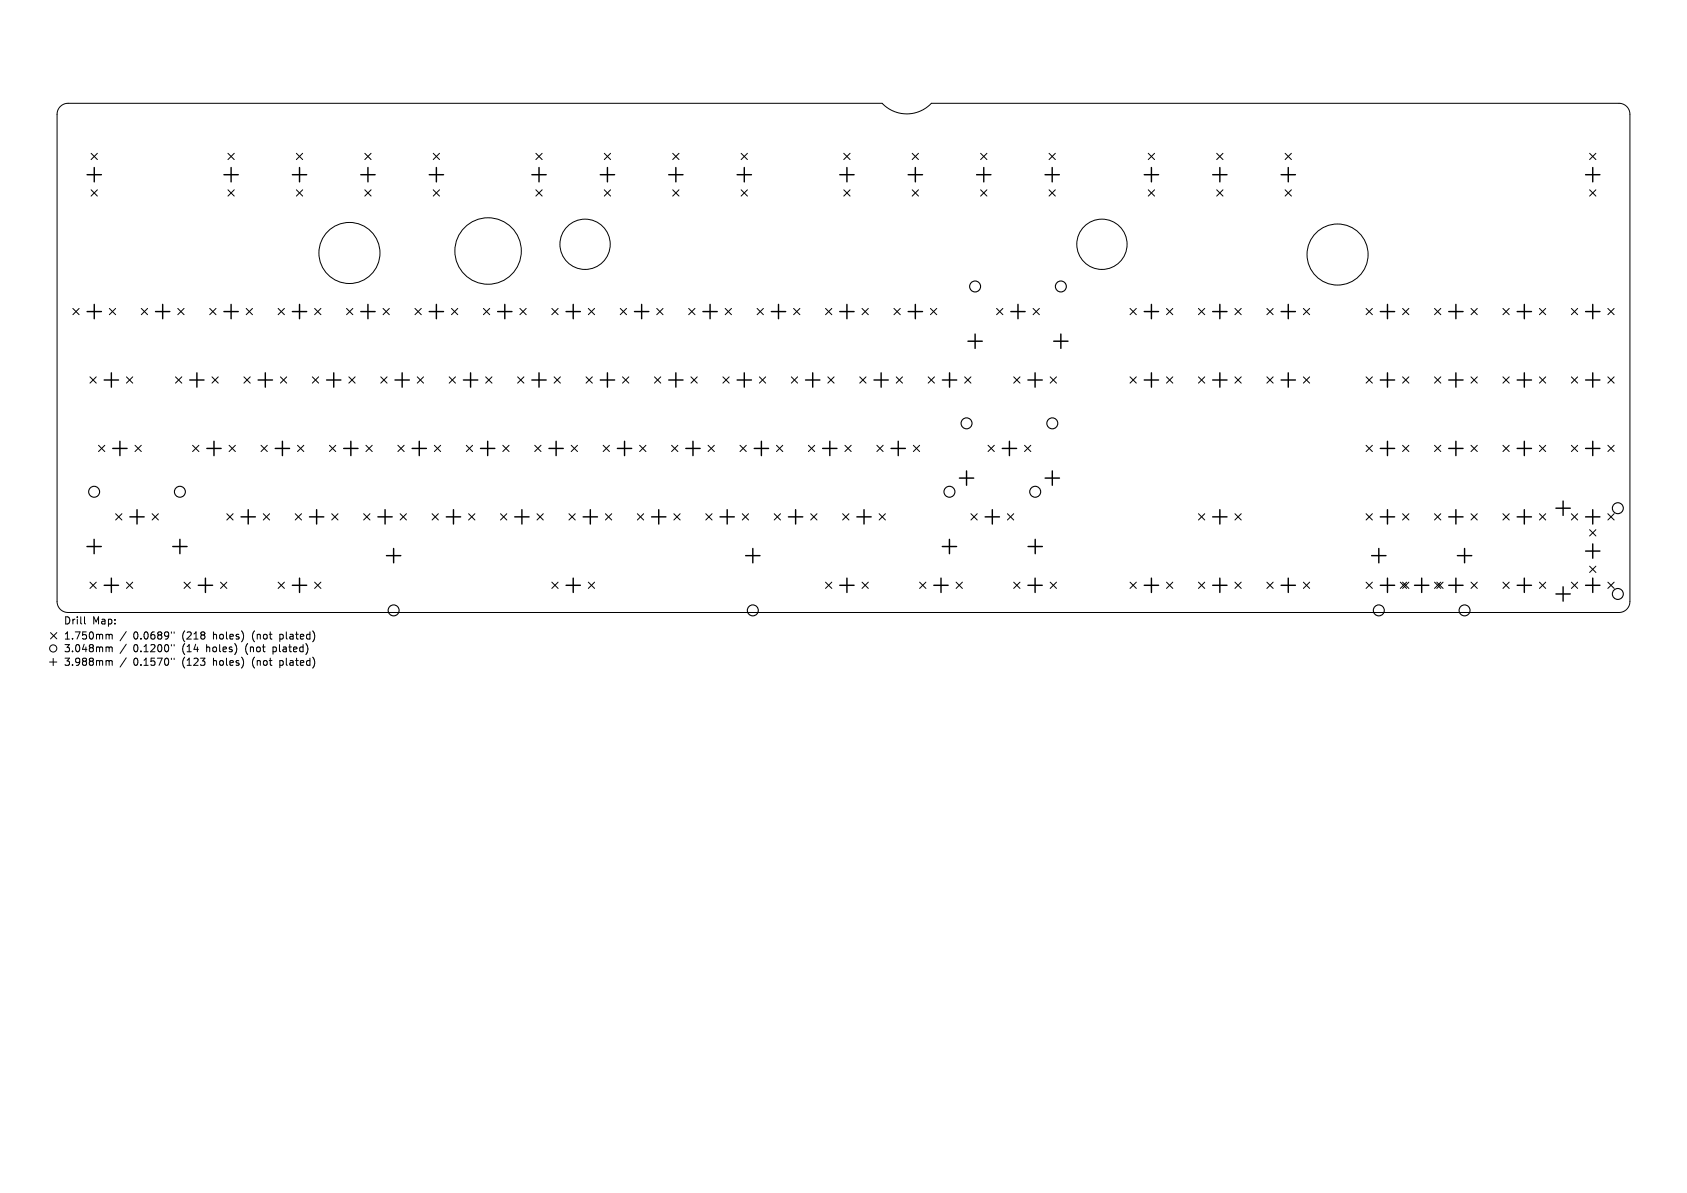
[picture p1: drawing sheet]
<svg xmlns="http://www.w3.org/2000/svg" width="297mm" height="210mm" viewBox="0 0 297 210" stroke-linecap="round" stroke-linejoin="round" font-family="sans-serif">
<defs><g id="words">
<g font-size="1.8">
<text x="11.3" y="110">Drill</text>
<text x="11.3" y="112.7">1.750mm</text>
<text x="16.3" y="110">Map:</text>
<text x="23.4" y="112.7">0.0689&quot;</text>
<text x="32.1" y="112.7">(218</text>
<text x="37.5" y="112.7">holes)</text>
<text x="44.5" y="112.7">(not</text>
<text x="49.3" y="112.7">plated)</text>
<text x="11.3" y="114.9">3.048mm</text>
<text x="11.3" y="117.3">3.988mm</text>
<text x="23.4" y="114.9">0.1200&quot;</text>
<text x="23.4" y="117.3">0.1570&quot;</text>
<text x="32.1" y="114.9">(14</text>
<text x="32.1" y="117.3">(123</text>
<text x="36.3" y="114.9">holes)</text>
<text x="37.5" y="117.3">holes)</text>
<text x="43.3" y="114.9">(not</text>
<text x="44.5" y="117.3">(not</text>
<text x="48.1" y="114.9">plated)</text>
<text x="49.3" y="117.3">plated)</text>
</g>
</g></defs>
<g fill="none" stroke="#000" stroke-width=".18">
<path d="M10.7 18.7l.5-.4 .8-.1h143.3a6 6 0 0 0 8.7 0h121a1.93 1.93 0 0 1 2 1.9v85.8a1.93 1.93 0 0 1-2 1.9h-273a1.93 1.93 0 0 1-2-1.9v-85.8l.2-.6zM16 27l1.1 1.1M16 33.4l1.1 1.1M17.1 27l-1.1 1.1M17.1 33.4l-1.1 1.1M40.1 27l1.1 1.1M40.1 33.4l1.1 1.1M41.2 27l-1.1 1.1M41.2 33.4l-1.1 1.1M52.2 27l1.1 1.1M52.2 33.4l1.1 1.1M53.3 27l-1.1 1.1"/>
<path d="M53.3 33.4l-1.1 1.1M64.2 27l1.1 1.1M64.2 33.4l1.1 1.1M65.3 27l-1.1 1.1M65.3 33.4l-1.1 1.1M76.3 27l1.1 1.1M76.3 33.4l1.1 1.1M77.4 27l-1.1 1.1M77.4 33.4l-1.1 1.1M94.3 27l1.1 1.1M94.3 33.4l1.1 1.1M95.4 27l-1.1 1.1"/>
<path d="M95.4 33.4l-1.1 1.1M106.4 27l1.1 1.1M106.4 33.4l1.1 1.1M107.5 27l-1.1 1.1M107.5 33.4l-1.1 1.1M118.4 27l1.1 1.1M118.4 33.4l1.1 1.1M119.5 27l-1.1 1.1M119.5 33.4l-1.1 1.1M130.5 27l1.1 1.1M130.5 33.4l1.1 1.1M131.6 27l-1.1 1.1"/>
<path d="M131.6 33.4l-1.1 1.1M148.6 27l1.1 1.1M148.6 33.4l1.1 1.1M149.7 27l-1.1 1.1M149.7 33.4l-1.1 1.1M160.6 27l1.1 1.1M160.6 33.4l1.1 1.1M161.7 27l-1.1 1.1M161.7 33.4l-1.1 1.1M172.6 27l1.1 1.1M172.6 33.4l1.1 1.1M173.7 27l-1.1 1.1"/>
<path d="M173.7 33.4l-1.1 1.1M184.7 27l1.1 1.1M184.7 33.4l1.1 1.1M185.8 27l-1.1 1.1M185.8 33.4l-1.1 1.1M202.2 27l1.1 1.1M202.2 33.4l1.1 1.1M203.3 27l-1.1 1.1M203.3 33.4l-1.1 1.1M214.2 27l1.1 1.1M214.2 33.4l1.1 1.1M215.3 27l-1.1 1.1"/>
<path d="M215.3 33.4l-1.1 1.1M226.2 27l1.2 1.1M226.2 33.4l1.2 1.1M227.4 27l-1.2 1.1M227.4 33.4l-1.2 1.1M279.9 27l1.1 1.1M279.9 33.4l1.1 1.1M281 27l-1.1 1.1M281 33.4l-1.1 1.1M12.8 54.3l1.1 1.1M13.9 54.3l-1.1 1.1M19.3 54.3l1.1 1.1"/>
<path d="M20.4 54.3l-1.1 1.1M24.9 54.3l1.1 1.1M26 54.3l-1.1 1.1M31.3 54.3l1.1 1.1M32.4 54.3l-1.1 1.1M36.9 54.3l1.1 1.1M38 54.3l-1.1 1.1M43.3 54.3l1.2 1.1M44.5 54.3l-1.2 1.1M49 54.3l1.1 1.1M50.1 54.3l-1.1 1.1M55.4 54.3l1.1 1.1"/>
<path d="M56.5 54.3l-1.1 1.1M61 54.3l1.1 1.1M62.1 54.3l-1.1 1.1M67.4 54.3l1.1 1.1M68.5 54.3l-1.1 1.1M73.1 54.3l1.1 1.1M74.2 54.3l-1.1 1.1M79.5 54.3l1.1 1.1M80.6 54.3l-1.1 1.1M85.1 54.3l1.1 1.1M86.2 54.3l-1.1 1.1M91.5 54.3l1.1 1.1"/>
<path d="M92.6 54.3l-1.1 1.1M97.2 54.3l1.1 1.1M98.3 54.3l-1.1 1.1M103.6 54.3l1.1 1.1M104.7 54.3l-1.1 1.1M109.2 54.3l1.1 1.1M110.3 54.3l-1.1 1.1M115.6 54.3l1.1 1.1M116.7 54.3l-1.1 1.1M121.2 54.3l1.2 1.1M122.4 54.3l-1.2 1.1M127.7 54.3l1.1 1.1"/>
<path d="M128.8 54.3l-1.1 1.1M133.3 54.3l1.1 1.1M134.4 54.3l-1.1 1.1M139.7 54.3l1.1 1.1M140.8 54.3l-1.1 1.1M145.3 54.3l1.1 1.1M146.4 54.3l-1.1 1.1M151.8 54.3l1.1 1.1M152.9 54.3l-1.1 1.1M157.4 54.3l1.1 1.1M158.5 54.3l-1.1 1.1M163.8 54.3l1.1 1.1"/>
<path d="M164.9 54.3l-1.1 1.1M175.5 54.3l1.1 1.1M176.6 54.3l-1.1 1.1M181.9 54.3l1.1 1.1M183 54.3l-1.1 1.1M198.9 54.3l1.2 1.1M200.1 54.3l-1.2 1.1M205.4 54.3l1.1 1.1M206.5 54.3l-1.1 1.1M211 54.3l1.1 1.1M212.1 54.3l-1.1 1.1M217.4 54.3l1.1 1.1"/>
<path d="M218.5 54.3l-1.1 1.1M223 54.3l1.1 1.1M224.1 54.3l-1.1 1.1M229.5 54.3l1.1 1.1M230.6 54.3l-1.1 1.1M240.5 54.3l1.1 1.1M241.6 54.3l-1.1 1.1M246.9 54.3l1.1 1.1M248 54.3l-1.1 1.1M252.6 54.3l1.1 1.1M253.7 54.3l-1.1 1.1M259 54.3l1.1 1.1"/>
<path d="M260.1 54.3l-1.1 1.1M264.6 54.3l1.1 1.1M265.7 54.3l-1.1 1.1M271 54.3l1.1 1.1M272.1 54.3l-1.1 1.1M276.6 54.3l1.2 1.1M277.8 54.3l-1.2 1.1M283.1 54.3l1.1 1.1M284.2 54.3l-1.1 1.1M15.8 66.3l1.1 1.1M16.9 66.3l-1.1 1.1M17.3 78.4l1.2 1.1"/>
<path d="M18.5 78.4l-1.2 1.1M22.3 66.3l1.1 1.1M23.4 66.3l-1.1 1.1M23.8 78.4l1.1 1.1M24.9 78.4l-1.1 1.1M30.9 66.3l1.1 1.1M32 66.3l-1.1 1.1M33.9 78.4l1.1 1.1M35 78.4l-1.1 1.1M37.3 66.3l1.1 1.1M38.4 66.3l-1.1 1.1M40.3 78.4l1.1 1.1"/>
<path d="M41.4 78.4l-1.1 1.1M42.9 66.3l1.1 1.1M44 66.3l-1.1 1.1M46 78.4l1.1 1.1M47.1 78.4l-1.1 1.1M49.4 66.3l1.1 1.1M50.5 66.3l-1.1 1.1M52.4 78.4l1.1 1.1M53.5 78.4l-1.1 1.1M55 66.3l1.1 1.1M56.1 66.3l-1.1 1.1M58 78.4l1.1 1.1"/>
<path d="M59.1 78.4l-1.1 1.1M61.4 66.3l1.1 1.1M62.5 66.3l-1.1 1.1M64.4 78.4l1.1 1.1M65.5 78.4l-1.1 1.1M67 66.3l1.1 1.1M68.1 66.3l-1.1 1.1M70 78.4l1.2 1.1M71.2 78.4l-1.2 1.1M73.5 66.3l1.1 1.1M74.6 66.3l-1.1 1.1M76.5 78.4l1.1 1.1"/>
<path d="M77.6 78.4l-1.1 1.1M79.1 66.3l1.1 1.1M80.2 66.3l-1.1 1.1M82.1 78.4l1.1 1.1M83.2 78.4l-1.1 1.1M85.5 66.3l1.1 1.1M86.6 66.3l-1.1 1.1M88.5 78.4l1.1 1.1M89.6 78.4l-1.1 1.1M91.1 66.3l1.1 1.1M92.2 66.3l-1.1 1.1M94.1 78.4l1.1 1.1"/>
<path d="M95.2 78.4l-1.1 1.1M97.6 66.3l1.1 1.1M98.7 66.3l-1.1 1.1M100.6 78.4l1.1 1.1M101.7 78.4l-1.1 1.1M103.2 66.3l1.1 1.1M104.3 66.3l-1.1 1.1M106.2 78.4l1.1 1.1M107.3 78.4l-1.1 1.1M109.6 66.3l1.1 1.1M110.7 66.3l-1.1 1.1M112.6 78.4l1.1 1.1"/>
<path d="M113.7 78.4l-1.1 1.1M115.2 66.3l1.1 1.1M116.3 66.3l-1.1 1.1M118.2 78.4l1.1 1.1M119.3 78.4l-1.1 1.1M121.6 66.3l1.2 1.1M122.8 66.3l-1.2 1.1M124.7 78.4l1.1 1.1M125.8 78.4l-1.1 1.1M127.3 66.3l1.1 1.1M128.4 66.3l-1.1 1.1M130.3 78.4l1.1 1.1"/>
<path d="M131.4 78.4l-1.1 1.1M133.7 66.3l1.1 1.1M134.8 66.3l-1.1 1.1M136.7 78.4l1.1 1.1M137.8 78.4l-1.1 1.1M139.3 66.3l1.1 1.1M140.4 66.3l-1.1 1.1M142.3 78.4l1.1 1.1M143.4 78.4l-1.1 1.1M145.7 66.3l1.1 1.1M146.8 66.3l-1.1 1.1M148.8 78.4l1.1 1.1"/>
<path d="M149.9 78.4l-1.1 1.1M151.4 66.3l1.1 1.1M152.5 66.3l-1.1 1.1M154.4 78.4l1.1 1.1M155.5 78.4l-1.1 1.1M157.8 66.3l1.1 1.1M158.9 66.3l-1.1 1.1M160.8 78.4l1.1 1.1M161.9 78.4l-1.1 1.1M163.4 66.3l1.1 1.1M164.5 66.3l-1.1 1.1M169.8 66.3l1.1 1.1"/>
<path d="M170.9 66.3l-1.1 1.1M173.9 78.4l1.2 1.1M175.1 78.4l-1.2 1.1M178.5 66.3l1.1 1.1M179.6 66.3l-1.1 1.1M180.4 78.4l1.1 1.1M181.5 78.4l-1.1 1.1M184.9 66.3l1.1 1.1M186 66.3l-1.1 1.1M198.9 66.3l1.2 1.1M200.1 66.3l-1.2 1.1M205.4 66.3l1.1 1.1"/>
<path d="M206.5 66.3l-1.1 1.1M211 66.3l1.1 1.1M212.1 66.3l-1.1 1.1M217.4 66.3l1.1 1.1M218.5 66.3l-1.1 1.1M223 66.3l1.1 1.1M224.1 66.3l-1.1 1.1M229.5 66.3l1.1 1.1M230.6 66.3l-1.1 1.1M240.5 66.3l1.1 1.1M240.5 78.4l1.1 1.1M241.6 66.3l-1.1 1.1"/>
<path d="M241.6 78.4l-1.1 1.1M246.9 66.3l1.1 1.1M246.9 78.4l1.1 1.1M248 66.3l-1.1 1.1M248 78.4l-1.1 1.1M252.6 78.4l1.1 1.1M252.6 66.3l1.1 1.1M253.7 78.4l-1.1 1.1M253.7 66.3l-1.1 1.1M259 66.3l1.1 1.1M259 78.4l1.1 1.1M260.1 66.3l-1.1 1.1"/>
<path d="M260.1 78.4l-1.1 1.1M264.6 66.3l1.1 1.1M264.6 78.4l1.1 1.1M265.7 66.3l-1.1 1.1M265.7 78.4l-1.1 1.1M271 66.3l1.1 1.1M271 78.4l1.1 1.1M272.1 66.3l-1.1 1.1M272.1 78.4l-1.1 1.1M276.6 66.3l1.2 1.1M276.6 78.4l1.2 1.1M277.8 66.3l-1.2 1.1"/>
<path d="M277.8 78.4l-1.2 1.1M283.1 66.3l1.1 1.1M283.1 78.4l1.1 1.1M284.2 66.3l-1.1 1.1M284.2 78.4l-1.1 1.1M20.4 90.4l1.1 1.1M21.5 90.4l-1.1 1.1M26.8 90.4l1.1 1.1M27.9 90.4l-1.1 1.1M39.9 90.4l1.1 1.1M41 90.4l-1.1 1.1M46.4 90.4l1.1 1.1"/>
<path d="M47.5 90.4l-1.1 1.1M52 90.4l1.1 1.1M53.1 90.4l-1.1 1.1M58.4 90.4l1.1 1.1M59.5 90.4l-1.1 1.1M64 90.4l1.1 1.1M65.1 90.4l-1.1 1.1M70.4 90.4l1.2 1.1M71.6 90.4l-1.2 1.1M76.1 90.4l1.1 1.1M77.2 90.4l-1.1 1.1M82.5 90.4l1.1 1.1"/>
<path d="M83.6 90.4l-1.1 1.1M88.1 90.4l1.1 1.1M89.2 90.4l-1.1 1.1M94.5 90.4l1.1 1.1M95.6 90.4l-1.1 1.1M100.2 90.4l1.1 1.1M101.3 90.4l-1.1 1.1M106.6 90.4l1.1 1.1M107.7 90.4l-1.1 1.1M112.2 90.4l1.1 1.1M113.3 90.4l-1.1 1.1M118.6 90.4l1.1 1.1"/>
<path d="M119.7 90.4l-1.1 1.1M124.3 90.4l1.1 1.1M125.4 90.4l-1.1 1.1M130.7 90.4l1.1 1.1M131.8 90.4l-1.1 1.1M136.3 90.4l1.1 1.1M137.4 90.4l-1.1 1.1M142.7 90.4l1.1 1.1M143.8 90.4l-1.1 1.1M148.3 90.4l1.2 1.1M149.5 90.4l-1.2 1.1M154.8 90.4l1.1 1.1"/>
<path d="M155.9 90.4l-1.1 1.1M170.9 90.4l1.1 1.1M172 90.4l-1.1 1.1M177.4 90.4l1.1 1.1M178.5 90.4l-1.1 1.1M211 90.4l1.1 1.1M212.1 90.4l-1.1 1.1M217.4 90.4l1.1 1.1M218.5 90.4l-1.1 1.1M240.5 90.4l1.1 1.1M241.6 90.4l-1.1 1.1M246.9 90.4l1.1 1.1"/>
<path d="M248 90.4l-1.1 1.1M252.6 90.4l1.1 1.1M253.7 90.4l-1.1 1.1M259 90.4l1.1 1.1M260.1 90.4l-1.1 1.1M264.6 90.4l1.1 1.1M265.7 90.4l-1.1 1.1M271 90.4l1.1 1.1M272.1 90.4l-1.1 1.1M276.6 90.4l1.2 1.1M277.8 90.4l-1.2 1.1M279.9 93.2l1.1 1.1"/>
<path d="M279.9 99.7l1.1 1.1M281 93.2l-1.1 1.1M281 99.7l-1.1 1.1M283.1 90.4l1.1 1.1M284.2 90.4l-1.1 1.1M8.7 116.5h1.3M8.9 111.4l1.1 1.1M9.4 115.9v1.3M10 111.4l-1.1 1.1M14.9 108.6v1.1l.2 .1M15.8 102.5l1.1 1.1M16.9 102.5l-1.1 1.1"/>
<path d="M19 111.7l.2 .1M19 113.9l.2 .2M19 116.3l.2 .2M19.2 111.8v.7M19.2 114.1v.6M19.2 116.5v.6M19.2 111.8l.2-.1h.3l.1 .8M19.2 114.1l.2-.2h.3l.1 .8M19.2 116.5l.2-.2h.3l.1 .8M22.2 111.2l-1.1 1.6M22.2 113.4l-1.1 1.6M22.2 115.8l-1.1 1.6"/>
<path d="M22.3 102.5l1.1 1.1M23.4 102.5l-1.1 1.1M30.2 111.2v.3M30.2 113.5v.2M30.2 115.9v.2M30.7 111.2v.3M30.7 113.5v.2M30.7 115.9v.2M32.4 102.5l1.1 1.1M33.5 102.5l-1.1 1.1M38.8 102.5l1.1 1.1M39.9 102.5l-1.1 1.1"/>
<path d="M41.6 113.8v.9M42.8 111.6v.8M42.8 116.2v.9M49 102.5l1.1 1.1M50.1 102.5l-1.1 1.1M54.1 113.6l.1 .8-.3 .8M55.1 111.1a1.49 1.49 0 0 1 0 1.8M55.1 115.7a1.49 1.49 0 0 1 0 1.8M55.4 102.5l1.1 1.1M56.5 102.5l-1.1 1.1M97.2 102.5l1.1 1.1M98.3 102.5l-1.1 1.1"/>
<path d="M103.6 102.5l1.1 1.1M104.7 102.5l-1.1 1.1M145.3 102.5l1.1 1.1M146.4 102.5l-1.1 1.1M151.8 102.5l1.1 1.1M152.9 102.5l-1.1 1.1M161.9 102.5l1.1 1.1M163 102.5l-1.1 1.1M168.3 102.5l1.1 1.1M169.4 102.5l-1.1 1.1M178.5 102.5l1.1 1.1M179.6 102.5l-1.1 1.1"/>
<path d="M184.9 102.5l1.1 1.1M186 102.5l-1.1 1.1M198.9 102.5l1.2 1.1M200.1 102.5l-1.2 1.1M205.4 102.5l1.1 1.1M206.5 102.5l-1.1 1.1M211 102.5l1.1 1.1M212.1 102.5l-1.1 1.1M217.4 102.5l1.1 1.1M218.5 102.5l-1.1 1.1M223 102.5l1.1 1.1M224.1 102.5l-1.1 1.1"/>
<path d="M229.5 102.5l1.1 1.1M230.6 102.5l-1.1 1.1M240.5 102.5l1.1 1.1M241.6 102.5l-1.1 1.1M246.5 102.5l1.1 1.1M246.9 102.5l1.1 1.1M247.6 102.5l-1.1 1.1M248 102.5l-1.1 1.1M252.6 102.5l1.1 1.1M253 102.5l1.1 1.1M253.7 102.5l-1.1 1.1M254.1 102.5l-1.1 1.1"/>
<path d="M259 102.5l1.1 1.1M260.1 102.5l-1.1 1.1M264.6 102.5l1.1 1.1M265.7 102.5l-1.1 1.1M271 102.5l1.1 1.1M272.1 102.5l-1.1 1.1M276.6 102.5l1.2 1.1M277.8 102.5l-1.2 1.1M283.1 102.5l1.1 1.1M284.2 102.5l-1.1 1.1"/>
<circle cx="61.5" cy="44.5" r="5.4"/>
<circle cx="85.9" cy="44.2" r="5.8"/>
<circle cx="103" cy="43" r="4.4"/>
<circle cx="194" cy="43" r="4.4"/>
<circle cx="235.5" cy="44.8" r="5.4"/>
<circle cx="9.4" cy="114.1" r=".63"/>
</g>
<g fill="none" stroke="#000" stroke-width=".19">
<circle cx="171.7" cy="50.4" r=".96"/>
<circle cx="186.8" cy="50.4" r=".96"/>
<circle cx="170.2" cy="74.5" r=".96"/>
<circle cx="185.3" cy="74.5" r=".96"/>
<circle cx="16.6" cy="86.6" r=".96"/>
<circle cx="31.7" cy="86.6" r=".96"/>
<circle cx="167.2" cy="86.6" r=".96"/>
<circle cx="182.3" cy="86.6" r=".96"/>
<circle cx="284.8" cy="89.5" r=".96"/>
<circle cx="69.3" cy="107.4" r=".96"/>
<circle cx="132.5" cy="107.4" r=".96"/>
<circle cx="242.7" cy="107.4" r=".96"/>
<circle cx="257.8" cy="107.4" r=".96"/>
<circle cx="284.8" cy="104.6" r=".96"/>
</g>
<g fill="none" stroke="#000" stroke-width=".25">
<path d="M15.3 30.8h2.6M16.6 29.5v2.5M39.4 30.8h2.5M40.7 29.5v2.5M51.5 30.8h2.5M52.7 29.5v2.5M63.5 30.8h2.5M64.8 29.5v2.5M75.6 30.8h2.5M76.8 29.5v2.5M93.6 30.8h2.6M94.9 29.5v2.5"/>
<path d="M105.7 30.8h2.5M106.9 29.5v2.5M117.7 30.8h2.5M119 29.5v2.5M129.8 30.8h2.5M131 29.5v2.5M147.8 30.8h2.6M149.1 29.5v2.5M159.9 30.8h2.5M161.1 29.5v2.5M171.9 30.8h2.6M173.2 29.5v2.5"/>
<path d="M184 30.8h2.5M185.2 29.5v2.5M201.4 30.8h2.6M202.7 29.5v2.5M213.5 30.8h2.5M214.8 29.5v2.5M225.5 30.8h2.6M226.8 29.5v2.5M279.1 30.8h2.6M280.4 29.5v2.5M15.3 54.8h2.6M16.6 53.6v2.5"/>
<path d="M27.4 54.8h2.5M28.6 53.6v2.5M39.4 54.8h2.5M40.7 53.6v2.5M51.5 54.8h2.5M52.7 53.6v2.5M63.5 54.8h2.5M64.8 53.6v2.5M75.6 54.8h2.5M76.8 53.6v2.5M87.6 54.8h2.5M88.9 53.6v2.5"/>
<path d="M99.7 54.8h2.5M100.9 53.6v2.5M111.7 54.8h2.5M113 53.6v2.5M123.7 54.8h2.6M125 53.6v2.5M135.8 54.8h2.5M137.1 53.6v2.5M147.8 54.8h2.6M149.1 53.6v2.5M159.9 54.8h2.5M161.1 53.6v2.5"/>
<path d="M171.7 58.8v2.5M178 54.8h2.5M179.2 53.6v2.5M186.8 58.8v2.5M201.4 54.8h2.6M202.7 53.6v2.5M213.5 54.8h2.5M214.8 53.6v2.5M225.5 54.8h2.6M226.8 53.6v2.5M243 54.8h2.5M244.3 53.6v2.5"/>
<path d="M255.1 54.8h2.5M256.3 53.6v2.5M267.1 54.8h2.5M268.4 53.6v2.5M279.1 54.8h2.6M280.4 53.6v2.5M18.3 66.9h2.6M19.6 65.6v2.6M19.8 78.9h2.6M21.1 77.7v2.5M33.4 66.9h2.5M34.7 65.6v2.6"/>
<path d="M36.4 78.9h2.5M37.7 77.7v2.5M45.4 66.9h2.6M46.7 65.6v2.6M48.5 78.9h2.5M49.7 77.7v2.5M57.5 66.9h2.5M58.8 65.6v2.6M60.5 78.9h2.5M61.8 77.7v2.5M69.5 66.9h2.6M70.8 65.6v2.6"/>
<path d="M72.6 78.9h2.5M73.8 77.7v2.5M81.6 66.9h2.5M82.8 65.6v2.6M84.6 78.9h2.5M85.9 77.7v2.5M93.6 66.9h2.6M94.9 65.6v2.6M96.6 78.9h2.6M97.9 77.7v2.5M105.7 66.9h2.5M106.9 65.6v2.6"/>
<path d="M108.7 78.9h2.5M110 77.7v2.5M117.7 66.9h2.5M119 65.6v2.6M120.7 78.9h2.6M122 77.7v2.5M129.8 66.9h2.5M131 65.6v2.6M132.8 78.9h2.5M134 77.7v2.5M141.8 66.9h2.5M143.1 65.6v2.6"/>
<path d="M144.8 78.9h2.6M146.1 77.7v2.5M153.9 66.9h2.5M155.1 65.6v2.6M156.9 78.9h2.5M158.1 77.7v2.5M165.9 66.9h2.5M167.2 65.6v2.6M170.4 60.1h2.5M176.5 78.9h2.5M177.7 77.7v2.5M181 66.9h2.5"/>
<path d="M182.2 65.6v2.6M185.5 60.1h2.5M201.4 66.9h2.6M202.7 65.6v2.6M213.5 66.9h2.5M214.8 65.6v2.6M225.5 66.9h2.6M226.8 65.6v2.6M243 66.9h2.5M243 78.9h2.5M244.3 65.6v2.6M244.3 77.7v2.5"/>
<path d="M255.1 66.9h2.5M255.1 78.9h2.5M256.3 65.6v2.6M256.3 77.7v2.5M267.1 66.9h2.5M267.1 78.9h2.5M268.4 65.6v2.6M268.4 77.7v2.5M279.1 66.9h2.6M279.1 78.9h2.6M280.4 65.6v2.6M280.4 77.7v2.5"/>
<path d="M15.3 96.2h2.5M16.6 94.9v2.6M22.9 91h2.5M24.1 89.7v2.5M30.4 96.2h2.5M31.7 94.9v2.6M42.4 91h2.6M43.7 89.7v2.5M54.5 91h2.5M55.7 89.7v2.5M66.5 91h2.6M67.8 89.7v2.5"/>
<path d="M68 97.8h2.6M69.3 96.6v2.5M78.6 91h2.5M79.8 89.7v2.5M90.6 91h2.5M91.9 89.7v2.5M102.7 91h2.5M103.9 89.7v2.5M114.7 91h2.5M116 89.7v2.5M126.8 91h2.5M128 89.7v2.5"/>
<path d="M131.3 97.8h2.5M132.5 96.6v2.5M138.8 91h2.5M140.1 89.7v2.5M150.9 91h2.5M152.1 89.7v2.5M165.9 96.2h2.5M167.2 94.9v2.6M168.9 84.2h2.5M170.2 82.9v2.5M173.4 91h2.6M174.7 89.7v2.5"/>
<path d="M181 96.2h2.5M182.3 94.9v2.6M184 84.2h2.5M185.3 82.9v2.5M213.5 91h2.5M214.8 89.7v2.5M241.5 97.8h2.5M242.7 96.6v2.5M243 91h2.5M244.3 89.7v2.5M255.1 91h2.5M256.3 89.7v2.5"/>
<path d="M256.6 97.8h2.5M257.8 96.6v2.5M267.1 91h2.5M268.4 89.7v2.5M273.9 89.5h2.6M275.2 88.2v2.5M279.1 91h2.6M279.1 97h2.6M280.4 89.7v2.5M280.4 95.7v2.6M18.3 103h2.6M19.6 101.8v2.5"/>
<path d="M34.9 103h2.5M36.2 101.8v2.5M51.5 103h2.5M52.7 101.8v2.5M99.7 103h2.5M100.9 101.8v2.5M147.8 103h2.6M149.1 101.8v2.5M164.4 103h2.5M165.7 101.8v2.5M181 103h2.5M182.2 101.8v2.5"/>
<path d="M201.4 103h2.6M202.7 101.8v2.5M213.5 103h2.5M214.8 101.8v2.5M225.5 103h2.6M226.8 101.8v2.5M243 103h2.5M244.3 101.8v2.5M249 103h2.6M250.3 101.8v2.5M255.1 103h2.5M256.3 101.8v2.5"/>
<path d="M267.1 103h2.5M268.4 101.8v2.5M273.9 104.6h2.6M275.2 103.3v2.5M279.1 103h2.6M280.4 101.8v2.5"/>
</g>
<use href="#words"/>
</svg>
